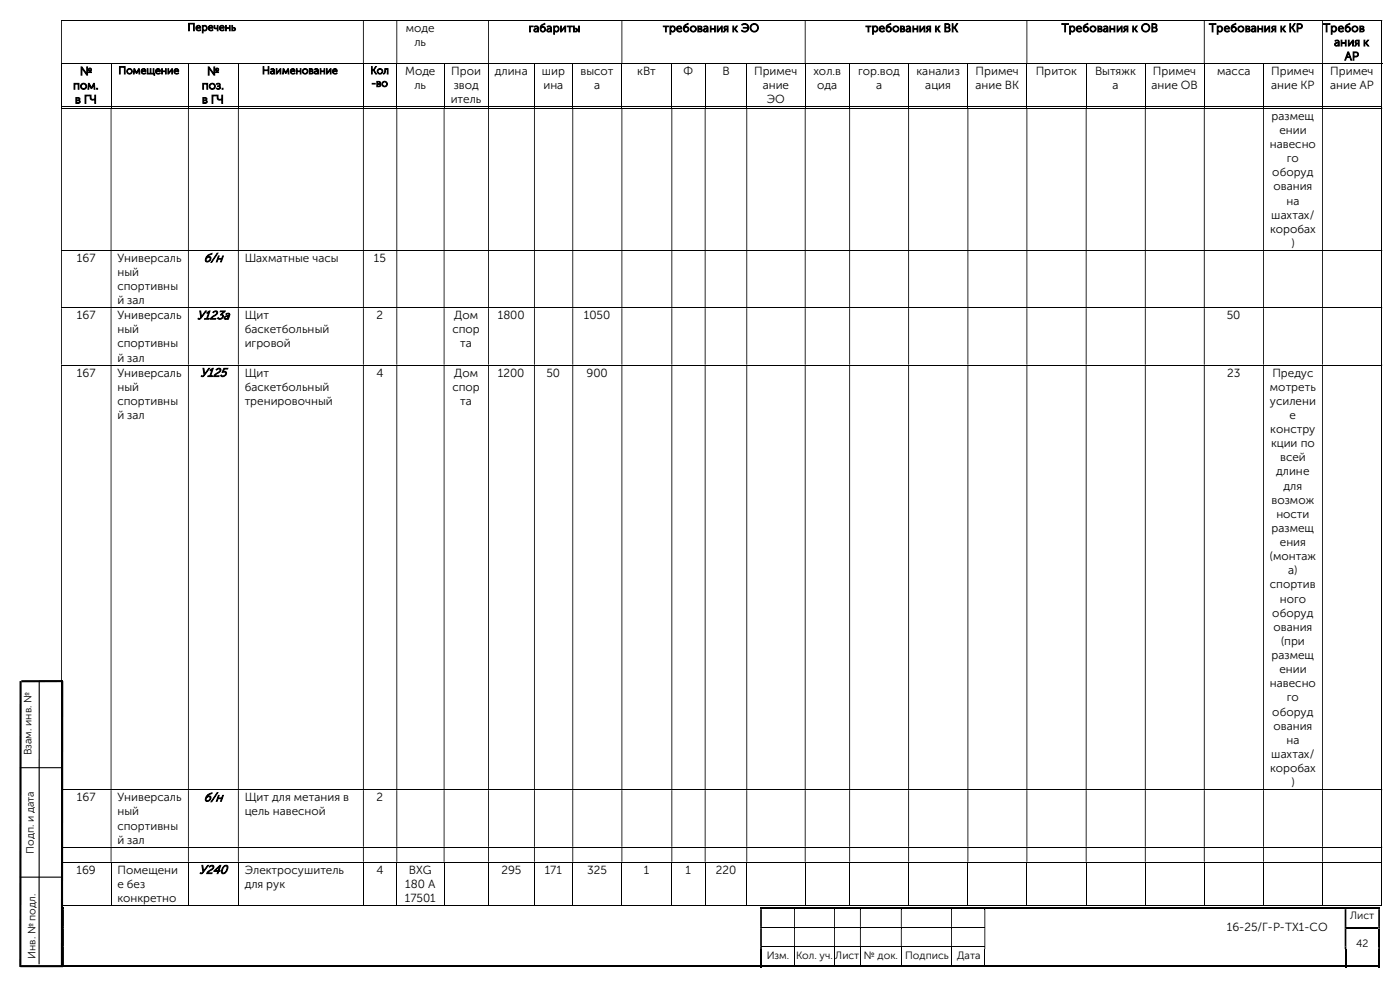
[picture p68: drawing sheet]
<svg xmlns="http://www.w3.org/2000/svg" width="420mm" height="297mm" viewBox="0 0 420 297" stroke-linecap="round" stroke-linejoin="round" font-family="sans-serif">
<defs><g id="words">
<g font-size="3.7">
<text x="61.1" y="78.5">б/н</text>
<text x="59.1" y="95.7">У123а</text>
<text x="60" y="112.9">У125</text>
<text x="61.1" y="240.2">б/н</text>
<text x="59.7" y="261.8">У240</text>
</g>
<g font-size="3.5">
<text x="121.8" y="9.6">моде</text>
<text x="158.6" y="9.6">габариты</text>
<text x="198.9" y="9.6">требования к ЭО</text>
<text x="259.7" y="9.6">требования к ВК</text>
<text x="318.5" y="9.6">Требования к ОВ</text>
<text x="362.7" y="9.6">Требования к КР</text>
<text x="396.9" y="9.6">Требов</text>
<text x="124.3" y="13.8">ль</text>
<text x="400.2" y="13.8">ания к</text>
<text x="24" y="22.5">№</text>
<text x="62.1" y="22.5">№</text>
<text x="121.5" y="22.5">Моде</text>
<text x="135.4" y="22.5">Прои</text>
<text x="148.5" y="22.5">длина</text>
<text x="162.6" y="22.5">шир</text>
<text x="174.2" y="22.5">высот</text>
<text x="191.2" y="22.5">кВт</text>
<text x="205.1" y="22.5">Ф</text>
<text x="216.7" y="22.5">В</text>
<text x="226.2" y="22.5">Примеч</text>
<text x="244" y="22.5">хол.в</text>
<text x="257.4" y="22.5">гор.вод</text>
<text x="275" y="22.5">канализ</text>
<text x="292.7" y="22.5">Примеч</text>
<text x="310.7" y="22.5">Приток</text>
<text x="328.5" y="22.5">Вытяжк</text>
<text x="345.9" y="22.5">Примеч</text>
<text x="365.1" y="22.5">масса</text>
<text x="381.3" y="22.5">Примеч</text>
<text x="399.1" y="22.5">Примеч</text>
<text x="403.4" y="18">АР</text>
<text x="21.9" y="26.8">пом.</text>
<text x="60.5" y="26.8">поз.</text>
<text x="124.3" y="26.8">ль</text>
<text x="136.1" y="26.8">звод</text>
<text x="163" y="26.8">ина</text>
<text x="178.2" y="26.8">а</text>
<text x="228.8" y="26.8">ание</text>
<text x="245.2" y="26.8">ода</text>
<text x="262.8" y="26.8">а</text>
<text x="277.6" y="26.8">ация</text>
<text x="292.7" y="26.8">ание ВК</text>
<text x="333.8" y="26.8">а</text>
<text x="345.4" y="26.8">ание ОВ</text>
<text x="381.3" y="26.8">ание КР</text>
<text x="399" y="26.8">ание АР</text>
<text x="22.5" y="31">в ГЧ</text>
<text x="60.6" y="31">в ГЧ</text>
<text x="135.2" y="31">итель</text>
<text x="230" y="31">ЭО</text>
<text x="381.5" y="35.9">размещ</text>
<text x="383.8" y="40.1">ении</text>
<text x="381" y="44.4">навесно</text>
<text x="381.7" y="52.8">оборуд</text>
<text x="386" y="48.6">го</text>
<text x="382" y="57.1">ования</text>
<text x="381.4" y="65.5">шахтах/</text>
<text x="385.9" y="61.3">на</text>
<text x="381" y="69.8">коробах</text>
<text x="387.4" y="74">)</text>
<text x="23.1" y="78.5">167</text>
<text x="35.2" y="78.5">Универсаль</text>
<text x="35.2" y="82.7">ный</text>
<text x="73.4" y="78.5">Шахматные часы</text>
<text x="112.2" y="78.5">15</text>
<text x="35.2" y="87">спортивны</text>
<text x="23.1" y="95.7">167</text>
<text x="35.2" y="95.7">Универсаль</text>
<text x="35.2" y="91.2">й зал</text>
<text x="73.4" y="95.7">Щит</text>
<text x="113" y="95.7">2</text>
<text x="136.3" y="95.7">Дом</text>
<text x="149.4" y="95.7">1800</text>
<text x="175.2" y="95.7">1050</text>
<text x="368.1" y="95.7">50</text>
<text x="35.2" y="99.9">ный</text>
<text x="73.4" y="99.9">баскетбольный</text>
<text x="135.7" y="99.9">спор</text>
<text x="35.2" y="104.1">спортивны</text>
<text x="73.4" y="104.1">игровой</text>
<text x="138.1" y="104.1">та</text>
<text x="23.1" y="112.9">167</text>
<text x="35.2" y="112.9">Универсаль</text>
<text x="35.2" y="108.4">й зал</text>
<text x="73.4" y="112.9">Щит</text>
<text x="112.9" y="112.9">4</text>
<text x="136.3" y="112.9">Дом</text>
<text x="149.4" y="112.9">1200</text>
<text x="164" y="112.9">50</text>
<text x="175.9" y="112.9">900</text>
<text x="368.1" y="112.9">23</text>
<text x="381.7" y="112.9">Предус</text>
<text x="35.2" y="117.1">ный</text>
<text x="73.4" y="117.1">баскетбольный</text>
<text x="135.7" y="117.1">спор</text>
<text x="381" y="117.1">мотреть</text>
<text x="35.2" y="121.3">спортивны</text>
<text x="35.2" y="125.6">й зал</text>
<text x="73.4" y="121.3">тренировочный</text>
<text x="138.1" y="121.3">та</text>
<text x="381" y="121.3">усилени</text>
<text x="386.9" y="125.6">е</text>
<text x="381.1" y="129.8">констру</text>
<text x="381.3" y="134">кции по</text>
<text x="382.9" y="142.5">длине</text>
<text x="384" y="138.3">всей</text>
<text x="385.1" y="146.7">для</text>
<text x="381.5" y="151">возмож</text>
<text x="382.9" y="155.2">ности</text>
<text x="381.5" y="159.4">размещ</text>
<text x="380.9" y="167.9">(монтаж</text>
<text x="384" y="163.7">ения</text>
<text x="386.5" y="172.1">а)</text>
<text x="381" y="176.4">спортив</text>
<text x="381.7" y="184.8">оборуд</text>
<text x="383.9" y="180.6">ного</text>
<text x="382" y="189.1">ования</text>
<text x="381.5" y="197.5">размещ</text>
<text x="384.3" y="193.3">(при</text>
<text x="383.8" y="201.8">ении</text>
<text x="381" y="206">навесно</text>
<text x="381.7" y="214.5">оборуд</text>
<text x="386" y="210.2">го</text>
<text x="382" y="218.7">ования</text>
<text x="381.4" y="227.2">шахтах/</text>
<text x="385.9" y="222.9">на</text>
<text x="381" y="231.4">коробах</text>
<text x="387.4" y="235.6">)</text>
<text x="23.1" y="240.2">167</text>
<text x="35.2" y="240.2">Универсаль</text>
<text x="35.2" y="244.4">ный</text>
<text x="73.4" y="240.2">Щит для метания в</text>
<text x="73.4" y="244.4">цель навесной</text>
<text x="113" y="240.2">2</text>
<text x="35.2" y="248.6">спортивны</text>
<text x="35.2" y="252.9">й зал</text>
<text x="22.9" y="261.8">169</text>
<text x="35.2" y="261.8">Помещени</text>
<text x="73.4" y="261.8">Электросушитель</text>
<text x="112.9" y="261.8">4</text>
<text x="122.7" y="261.8">BXG</text>
<text x="150.4" y="261.8">295</text>
<text x="163.4" y="261.8">171</text>
<text x="176.2" y="261.8">325</text>
<text x="193.2" y="261.8">1</text>
<text x="205.7" y="261.8">1</text>
<text x="214.7" y="261.8">220</text>
<text x="35.2" y="266.1">е без</text>
<text x="73.4" y="266.1">для рук</text>
<text x="121.6" y="266.1">180 А</text>
<text x="35.2" y="270.3">конкретно</text>
<text x="121.5" y="270.3">17501</text>
<text x="368" y="279">16-25/Г-Р-ТХ1-СО</text>
</g>
<g font-size="3.2">
<text x="56.3" y="9.2">Перечень</text>
<text x="35.5" y="22.2">Помещение</text>
<text x="78.6" y="22.2">Наименование</text>
<text x="111.1" y="22.2">Кол</text>
<text x="111.4" y="26">-во</text>
<text x="9.5" y="226.4" transform="rotate(-90 9.5 226.4)">Взам. инв. №</text>
<text x="10.2" y="255.9" transform="rotate(-90 10.2 255.9)">Подп. и дата</text>
<text x="405" y="275.5">Лист</text>
<text x="10.6" y="287.4" transform="rotate(-90 10.6 287.4)">Инв. № подл.</text>
<text x="230" y="287.4">Изм.</text>
<text x="238.8" y="287.4">Кол. уч.</text>
<text x="250.6" y="287.4">Лист</text>
<text x="259.2" y="287.4">№ док.</text>
<text x="271.6" y="287.4">Подпись</text>
<text x="287.1" y="287.4">Дата</text>
<text x="406.8" y="283.8">42</text>
</g>
</g></defs>
<g fill="none" stroke="#000" stroke-width=".3">
<path d="M18.3 6.1h396.1M18.3 19.1h396.4M18.5 19.2v13M33.3 19.2v13M56.5 19.2v13M71.5 19.2v13M109 19.2v13M119 19.2v13M133.2 19.2v13M146.6 19.2v13M160.3 19.2v13M171.8 19.2v13"/>
<path d="M186.6 19.2v13M201.5 19.2v13M211.5 19.2v13M224 19.2v13M241.6 19.2v13M254.9 19.2v13M272.6 19.2v13M290.4 19.2v13M308.1 19.2v13M325.8 19.2v13M343.6 19.2v13M361.3 19.2v13"/>
<path d="M379.1 19.2v13M396.7 19.2v13M414.5 6.3v12.7M414.5 19.2v13M18.3 32h14.9M18.3 32.4h396.1M33.4 32h23M56.6 32h14.8M71.6 32h37.3M109.1 32h9.8M119.2 32h13.9M133.3 32h13.1"/>
<path d="M146.7 32h13.5M160.4 32h11.3M172 32h14.4M186.7 32h14.7M201.7 32h9.7M211.7 32h12.2M224.2 32h17.2M241.7 32h13.1M255 32h17.5M272.7 32h17.5M290.5 32h17.4M308.2 32h17.5"/>
<path d="M326 32h17.5M343.7 32h17.4M361.4 32h17.5M379.2 32h17.4M396.9 32h17.5M414.5 32.6v42.3M18.3 75.1h396.1M414.5 75.2v16.9M18.3 92.2h396.1M414.5 92.4v16.9M18.3 109.4h396.1M414.5 109.6v127"/>
<path d="M18.3 236.7h396.1M414.5 236.8v17M18.3 253.9h396.1M18.3 258.4h396.1M18.5 258.5v13M33.3 258.5v13M56.5 258.5v13M71.5 258.5v13M109 258.5v13M119 258.5v13M133.2 258.5v13M146.6 258.5v13"/>
<path d="M160.3 258.5v13M171.8 258.5v13M186.6 258.5v13M201.5 258.5v13M211.5 258.5v13M224 258.5v13M241.6 258.5v13M254.9 258.5v13M272.6 258.5v13M290.4 258.5v13M308.1 258.5v13M325.8 258.5v13"/>
<path d="M343.6 258.5v13M361.3 258.5v13M379.1 258.5v13M396.7 258.5v13M414.5 254v4.3M414.5 258.5v13M18.3 271.4h14.9M33.4 271.4h23M56.6 271.4h14.8M71.6 271.4h37.3M109.1 271.4h9.8M119.2 271.4h13.9"/>
<path d="M133.3 271.4h13.1M146.7 271.4h13.5M160.4 271.4h11.3M172 271.4h14.4M186.7 271.4h14.7M201.7 271.4h9.7M211.7 271.4h12.2M224.2 271.4h17.2M228.6 277.9h9.6M238.5 277.9h11.7M241.7 271.4h13.1M250.5 277.9h7.5"/>
<path d="M255 271.4h17.5M258.2 277.9h12.1M270.5 277.9h14.8M272.7 271.4h17.5M285.6 277.9h9.7M290.5 271.4h17.4M308.2 271.4h17.5M326 271.4h17.5M343.7 271.4h17.4M361.4 271.4h17.5M379.2 271.4h17.4M396.9 271.4h17.5"/>
<path d="M228.6 283.8h9.6M238.3 284.4v5M238.5 283.8h11.7M250.4 284.4v5M250.5 283.8h7.5M258.1 284.4v5M258.2 283.8h12.1M270.4 284.4v5M270.5 283.8h14.8M285.5 284.4v5M285.6 283.8h9.7M295.4 284.4v5"/>
</g>
<g fill="#000">
<path d="M414.4 6h.3v.3h-.3zM18.3 6.3h.3v12.7h-.3zM108.9 6.3h.2v12.7h-.2zM118.9 6.3h.3v12.7h-.3zM146.4 6.3h.3v12.7h-.3zM186.4 6.3h.3v12.7h-.3zM241.4 6.3h.3v12.7h-.3zM307.9 6.3h.3v12.7h-.3zM361.1 6.3h.3v12.7h-.3zM396.6 6.3h.3v12.7h-.3z" fill-rule="evenodd"/>
<path d="M414.4 32.3h.3v.3h-.3zM18.3 32.6h.3v42.3h-.3zM33.2 32.6h.2v42.3h-.2zM56.4 32.6h.2v42.3h-.2zM71.4 32.6h.2v42.3h-.2zM108.9 32.6h.2v42.3h-.2zM118.9 32.6h.3v42.3h-.3zM133.1 32.6h.2v42.3h-.2zM146.4 32.6h.3v42.3h-.3zM160.2 32.6h.2v42.3h-.2zM171.7 32.6h.3v42.3h-.3zM186.4 32.6h.3v42.3h-.3zM201.4 32.6h.3v42.3h-.3zM211.4 32.6h.3v42.3h-.3zM223.9 32.6h.3v42.3h-.3zM241.4 32.6h.3v42.3h-.3zM254.8 32.6h.2v42.3h-.2zM272.5 32.6h.2v42.3h-.2zM290.2 32.6h.3v42.3h-.3zM307.9 32.6h.3v42.3h-.3zM325.7 32.6h.3v42.3h-.3zM343.5 32.6h.2v42.3h-.2zM361.1 32.6h.3v42.3h-.3zM378.9 32.6h.3v42.3h-.3zM396.6 32.6h.3v42.3h-.3z" fill-rule="evenodd"/>
<path d="M414.4 74.9h.3v.3h-.3zM18.3 75.2h.3v16.9h-.3zM33.2 75.2h.2v16.9h-.2zM56.4 75.2h.2v16.9h-.2zM71.4 75.2h.2v16.9h-.2zM108.9 75.2h.2v16.9h-.2zM118.9 75.2h.3v16.9h-.3zM133.1 75.2h.2v16.9h-.2zM146.4 75.2h.3v16.9h-.3zM160.2 75.2h.2v16.9h-.2zM171.7 75.2h.3v16.9h-.3zM186.4 75.2h.3v16.9h-.3zM201.4 75.2h.3v16.9h-.3zM211.4 75.2h.3v16.9h-.3zM223.9 75.2h.3v16.9h-.3zM241.4 75.2h.3v16.9h-.3zM254.8 75.2h.2v16.9h-.2zM272.5 75.2h.2v16.9h-.2zM290.2 75.2h.3v16.9h-.3zM307.9 75.2h.3v16.9h-.3zM325.7 75.2h.3v16.9h-.3zM343.5 75.2h.2v16.9h-.2zM361.1 75.2h.3v16.9h-.3zM378.9 75.2h.3v16.9h-.3zM396.6 75.2h.3v16.9h-.3z" fill-rule="evenodd"/>
<path d="M414.4 92.1h.3v.3h-.3zM18.3 92.4h.3v16.9h-.3zM33.2 92.4h.2v16.9h-.2zM56.4 92.4h.2v16.9h-.2zM71.4 92.4h.2v16.9h-.2zM108.9 92.4h.2v16.9h-.2zM118.9 92.4h.3v16.9h-.3zM133.1 92.4h.2v16.9h-.2zM146.4 92.4h.3v16.9h-.3zM160.2 92.4h.2v16.9h-.2zM171.7 92.4h.3v16.9h-.3zM186.4 92.4h.3v16.9h-.3zM201.4 92.4h.3v16.9h-.3zM211.4 92.4h.3v16.9h-.3zM223.9 92.4h.3v16.9h-.3zM241.4 92.4h.3v16.9h-.3zM254.8 92.4h.2v16.9h-.2zM272.5 92.4h.2v16.9h-.2zM290.2 92.4h.3v16.9h-.3zM307.9 92.4h.3v16.9h-.3zM325.7 92.4h.3v16.9h-.3zM343.5 92.4h.2v16.9h-.2zM361.1 92.4h.3v16.9h-.3zM378.9 92.4h.3v16.9h-.3zM396.6 92.4h.3v16.9h-.3z" fill-rule="evenodd"/>
<path d="M414.4 109.3h.3v.3h-.3zM18.3 109.6h.3v127h-.3zM33.2 109.6h.2v127h-.2zM56.4 109.6h.2v127h-.2zM71.4 109.6h.2v127h-.2zM108.9 109.6h.2v127h-.2zM118.9 109.6h.3v127h-.3zM133.1 109.6h.2v127h-.2zM146.4 109.6h.3v127h-.3zM160.2 109.6h.2v127h-.2zM171.7 109.6h.3v127h-.3zM186.4 109.6h.3v127h-.3zM201.4 109.6h.3v127h-.3zM211.4 109.6h.3v127h-.3zM223.9 109.6h.3v127h-.3zM241.4 109.6h.3v127h-.3zM254.8 109.6h.2v127h-.2zM272.5 109.6h.2v127h-.2zM290.2 109.6h.3v127h-.3zM307.9 109.6h.3v127h-.3zM325.7 109.6h.3v127h-.3zM343.5 109.6h.2v127h-.2zM361.1 109.6h.3v127h-.3zM378.9 109.6h.3v127h-.3zM396.6 109.6h.3v127h-.3z" fill-rule="evenodd"/>
<path d="M414.4 236.6h.3v.2h-.3zM18.3 236.8h.3v17h-.3zM33.2 236.8h.2v17h-.2zM56.4 236.8h.2v17h-.2zM71.4 236.8h.2v17h-.2zM108.9 236.8h.2v17h-.2zM118.9 236.8h.3v17h-.3zM133.1 236.8h.2v17h-.2zM146.4 236.8h.3v17h-.3zM160.2 236.8h.2v17h-.2zM171.7 236.8h.3v17h-.3zM186.4 236.8h.3v17h-.3zM201.4 236.8h.3v17h-.3zM211.4 236.8h.3v17h-.3zM223.9 236.8h.3v17h-.3zM241.4 236.8h.3v17h-.3zM254.8 236.8h.2v17h-.2zM272.5 236.8h.2v17h-.2zM290.2 236.8h.3v17h-.3zM307.9 236.8h.3v17h-.3zM325.7 236.8h.3v17h-.3zM343.5 236.8h.2v17h-.2zM361.1 236.8h.3v17h-.3zM378.9 236.8h.3v17h-.3zM396.6 236.8h.3v17h-.3z" fill-rule="evenodd"/>
<path d="M414.4 253.8h.3v.2h-.3zM18.3 254h.3v4.3h-.3zM33.2 254h.2v4.3h-.2zM56.4 254h.2v4.3h-.2zM71.4 254h.2v4.3h-.2zM108.9 254h.2v4.3h-.2zM118.9 254h.3v4.3h-.3zM133.1 254h.2v4.3h-.2zM146.4 254h.3v4.3h-.3zM160.2 254h.2v4.3h-.2zM171.7 254h.3v4.3h-.3zM186.4 254h.3v4.3h-.3zM201.4 254h.3v4.3h-.3zM211.4 254h.3v4.3h-.3zM223.9 254h.3v4.3h-.3zM241.4 254h.3v4.3h-.3zM254.8 254h.2v4.3h-.2zM272.5 254h.2v4.3h-.2zM290.2 254h.3v4.3h-.3zM307.9 254h.3v4.3h-.3zM325.7 254h.3v4.3h-.3zM343.5 254h.2v4.3h-.2zM361.1 254h.3v4.3h-.3zM378.9 254h.3v4.3h-.3zM396.6 254h.3v4.3h-.3z" fill-rule="evenodd"/>
<path d="M18.8 272.5h.4v5.3h-.4zM228 272.5h.6v5.3h-.6zM238.2 272.5h.3v5.3h-.3zM250.2 272.5h.3v5.3h-.3zM258 272.5h.2v5.3h-.2zM270.3 272.5h.2v5.3h-.2zM285.3 272.5h.3v5.3h-.3zM295.3 272.5h.3v5.3h-.3zM403.4 272.5h.5v5.3h-.5zM413.5 272.5h.5v5.3h-.5z" fill-rule="evenodd"/>
<path d="M18.8 277.8h.4v.5h-.4zM228 277.8h.6v.5h-.6z" fill-rule="evenodd"/>
<path d="M228 271.9h.6v.6h-.6z" fill-rule="evenodd"/>
<path d="M238.2 271.9h12v.6h-12z" fill-rule="evenodd"/>
<path d="M250.2 271.9h7.8v.6h-7.8z" fill-rule="evenodd"/>
<path d="M258 271.9h12.3v.6h-12.3z" fill-rule="evenodd"/>
<path d="M270.3 271.9h15v.6h-15z" fill-rule="evenodd"/>
<path d="M285.3 271.9h10v.6h-10z" fill-rule="evenodd"/>
<path d="M295.3 271.9h108.1v.6h-108.1z" fill-rule="evenodd"/>
<path d="M295.3 277.8h.3v.5h-.3zM403.4 277.8h.5v.5h-.5z" fill-rule="evenodd"/>
<path d="M403.4 271.9h.5v.6h-.5z" fill-rule="evenodd"/>
<path d="M413.5 271.9h.5v.6h-.5z" fill-rule="evenodd"/>
<path d="M413.5 277.8h.5v.5h-.5zM18.8 278.3h.4v5.3h-.4zM228 278.3h.6v5.3h-.6zM238.2 278.3h.3v5.3h-.3zM250.2 278.3h.3v5.3h-.3zM258 278.3h.2v5.3h-.2zM270.3 278.3h.2v5.3h-.2zM285.3 278.3h.3v5.3h-.3zM295.3 278.3h.3v5.3h-.3zM403.4 278.3h.5v5.3h-.5z" fill-rule="evenodd"/>
<path d="M18.8 283.6h.4v.8h-.4zM228 283.6h.6v.8h-.6z" fill-rule="evenodd"/>
<path d="M228 284.4h.6v5.5h-.6z" fill-rule="evenodd"/>
<path d="M238.2 289.4h12v.5h-12z" fill-rule="evenodd"/>
<path d="M250.2 289.4h7.8v.5h-7.8z" fill-rule="evenodd"/>
<path d="M258 289.4h12.3v.5h-12.3z" fill-rule="evenodd"/>
<path d="M270.3 289.4h15v.5h-15z" fill-rule="evenodd"/>
<path d="M285.3 289.4h10v.5h-10z" fill-rule="evenodd"/>
<path d="M295.3 283.6h.3v.8h-.3zM403.4 283.6h.5v.8h-.5zM413.5 283.6h.5v.8h-.5zM18.8 284.4h.4v5h-.4z" fill-rule="evenodd"/>
<path d="M295.3 289.4h108.1v.5h-108.1z" fill-rule="evenodd"/>
<path d="M403.4 284.4h.5v5.5h-.5z" fill-rule="evenodd"/>
<path d="M413.5 284.4h.5v5.5h-.5z" fill-rule="evenodd"/>
</g>
<g fill="#000">
<path d="M414.4 31.9h.3v.3h-.3zM414.4 258.3h.3v.2h-.3zM18.8 271.9h.4v.6h-.4zM228.6 271.9h9.6v.6h-9.6zM238.2 272.5h.3zM238.2 277.8h.3v.5h-.3zM250.2 272.5h.3zM250.2 277.8h.3v.5h-.3zM258 272.5h.2zM258 277.8h.2v.5h-.2zM270.3 272.5h.2zM270.3 277.8h.2v.5h-.2z"/>
<path d="M285.3 272.5h.3zM285.3 277.8h.3v.5h-.3zM295.3 272.5h.3zM403.9 271.9h9.6v.6h-9.6zM403.9 277.8h9.6v.5h-9.6zM413.5 278.3h.5v5.3h-.5zM414.4 271.2h.3v.3h-.3zM18.8 289.4h209.2v.5h-209.2zM228.6 289.4h9.6v.5h-9.6zM238.2 283.6h.3v.8h-.3zM250.2 283.6h.3v.8h-.3zM258 283.6h.2v.8h-.2z"/>
<path d="M270.3 283.6h.2v.8h-.2zM285.3 283.6h.3v.8h-.3zM403.9 289.4h9.6v.5h-9.6zM413.5 289.4h.5v.5h-.5z"/>
</g>
<path d="M6.2 204.1l-.1 85.7M18.7 204.1l-.1 85.7M18.9 204.1l-12.5 .1M6.1 289.6h12.8" fill="none" stroke="#000" stroke-width=".64" stroke-linecap="butt"/>
<path d="M11.8 204.1l-.1 84.9M6 230.1h12.6M6 262.9h12.4" fill="none" stroke="#000" stroke-width=".34"/>
<use href="#words"/>
</svg>
